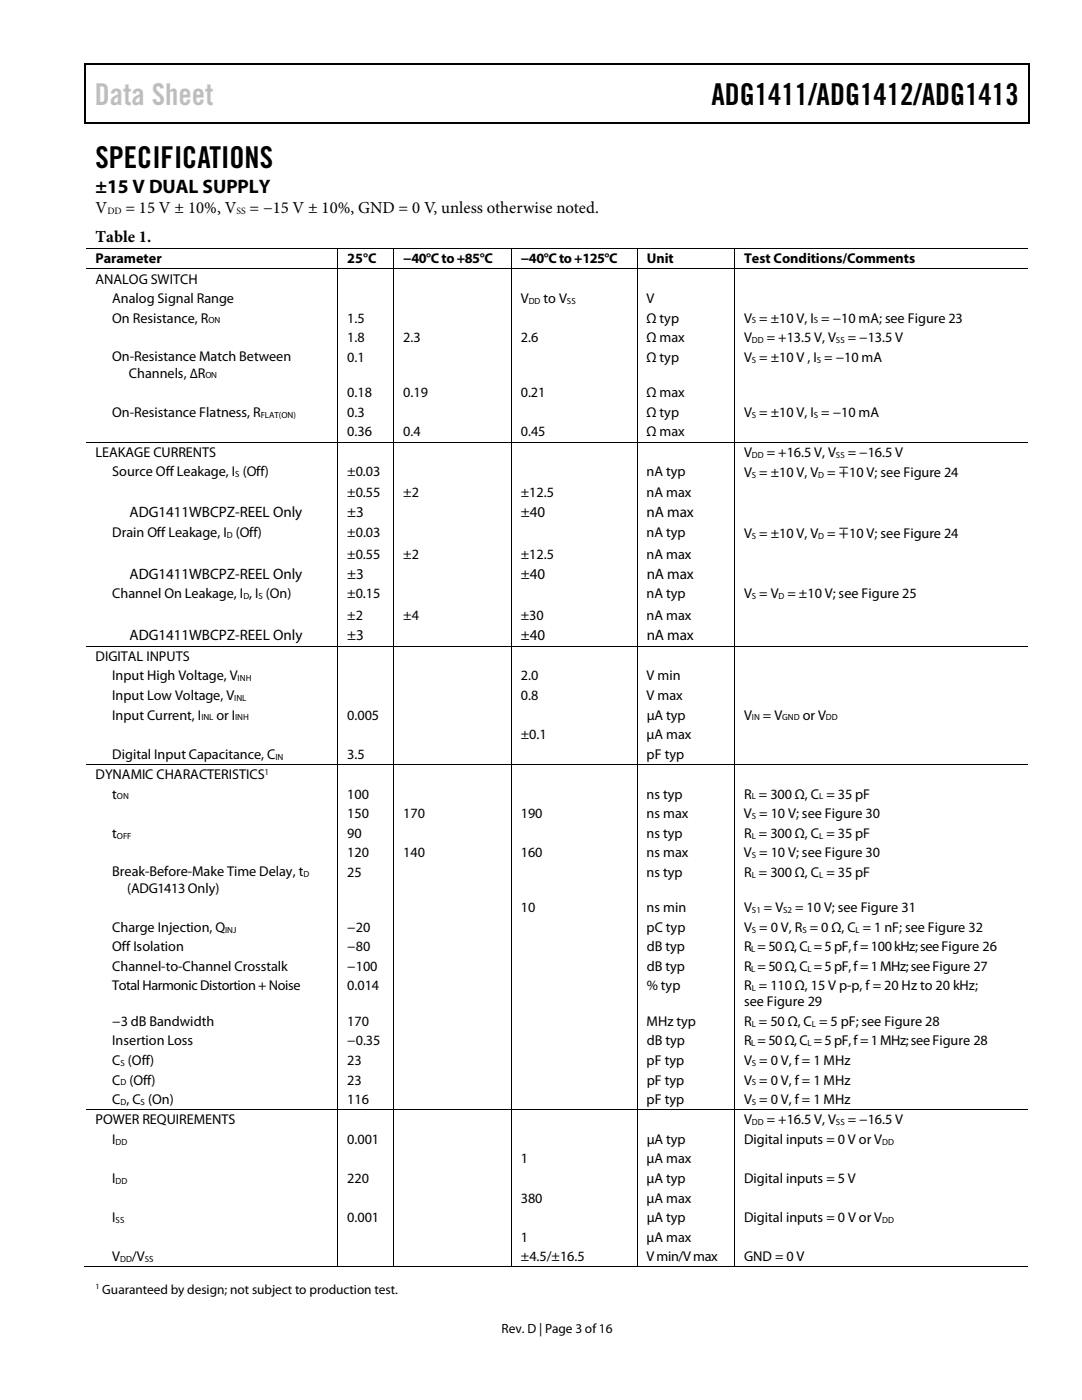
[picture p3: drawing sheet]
<svg xmlns="http://www.w3.org/2000/svg" width="216mm" height="279mm" viewBox="0 0 216 279" stroke-linecap="round" stroke-linejoin="round" font-family="sans-serif">
<defs><g id="words">
<text font-size="6" fill="#c1c1c1" x="18.9" y="20.9">Data Sheet</text>
<g font-size="6">
<text x="141.9" y="20.9">ADG1411/ADG1412/ADG1413</text>
<text x="19" y="33.6">SPECIFICATIONS</text>
</g>
<text font-size="3.9" x="19" y="38.5">±15 V DUAL SUPPLY</text>
<g font-size="3.3">
<text x="19" y="42.6">V</text>
<text x="25.1" y="42.6">= 15 V ± 10%, V</text>
<text x="49.8" y="42.6">= −15 V ± 10%, GND = 0 V, unless otherwise noted.</text>
<text x="19.1" y="48.3">Table 1.</text>
</g>
<g font-size="3">
<text x="25.9" y="103.2">ADG1411WBCPZ-REEL Only</text>
<text x="69.3" y="103.2">±3</text>
<text x="103.9" y="103.2">±40</text>
<text x="129" y="103.2">nA max</text>
<text x="25.9" y="115.5">ADG1411WBCPZ-REEL Only</text>
<text x="69.3" y="115.5">±3</text>
<text x="103.9" y="115.5">±40</text>
<text x="129" y="115.5">nA max</text>
<text x="25.9" y="127.8">ADG1411WBCPZ-REEL Only</text>
<text x="69.3" y="127.8">±3</text>
<text x="103.9" y="127.8">±40</text>
<text x="129" y="127.8">nA max</text>
</g>
<g font-size="2.8">
<text x="19" y="52.5">Parameter</text>
<text x="69.3" y="52.5">25°C</text>
<text x="80.5" y="52.5">−40°C to +85°C</text>
<text x="103.9" y="52.5">−40°C to +125°C</text>
<text x="129" y="52.5">Unit</text>
<text x="148.5" y="52.5">Test Conditions/Comments</text>
<text x="19" y="56.6">ANALOG SWITCH</text>
<text x="22.4" y="60.5">Analog Signal Range</text>
<text x="22.4" y="64.4">On Resistance, R</text>
<text x="69.3" y="64.4">1.5</text>
<text x="103.9" y="60.5">V</text>
<text x="108.5" y="60.5">to V</text>
<text x="129" y="60.5">V</text>
<text x="129" y="64.4">Ω typ</text>
<text x="148.5" y="64.4">V = ±10 V, I = −10 mA; see Figure 23</text>
<text x="69.3" y="68.3">1.8</text>
<text x="80.5" y="68.3">2.3</text>
<text x="103.9" y="68.3">2.6</text>
<text x="129" y="68.3">Ω max</text>
<text x="148.5" y="68.3">V</text>
<text x="153" y="68.3">= +13.5 V, V</text>
<text x="169.2" y="68.3">= −13.5 V</text>
<text x="22.4" y="72.1">On-Resistance Match Between</text>
<text x="25.7" y="75.4">Channels, ∆R</text>
<text x="69.3" y="72.2">0.1</text>
<text x="129" y="72.2">Ω typ</text>
<text x="148.5" y="72.2">V = ±10 V , I = −10 mA</text>
<text x="22.4" y="83.2">On-Resistance Flatness, R</text>
<text x="69.3" y="79.3">0.18</text>
<text x="69.3" y="83.2">0.3</text>
<text x="80.5" y="79.3">0.19</text>
<text x="103.9" y="79.3">0.21</text>
<text x="129" y="79.3">Ω max</text>
<text x="129" y="83.2">Ω typ</text>
<text x="148.5" y="83.2">V = ±10 V, I = −10 mA</text>
<text x="69.3" y="87.1">0.36</text>
<text x="80.5" y="87.1">0.4</text>
<text x="103.9" y="87.1">0.45</text>
<text x="129" y="87.1">Ω max</text>
<text x="19" y="91.1">LEAKAGE CURRENTS</text>
<text x="22.4" y="95">Source Off Leakage, I (Off)</text>
<text x="69.3" y="95">±0.03</text>
<text x="129" y="95">nA typ</text>
<text x="148.5" y="95.2">V = ±10 V, V = ∓10 V; see Figure 24</text>
<text x="148.5" y="91.1">V</text>
<text x="153" y="91.1">= +16.5 V, V</text>
<text x="169.2" y="91.1">= −16.5 V</text>
<text x="69.3" y="99.1">±0.55</text>
<text x="80.5" y="99.1">±2</text>
<text x="103.9" y="99.1">±12.5</text>
<text x="129" y="99.1">nA max</text>
<text x="22.4" y="107.1">Drain Off Leakage, I (Off)</text>
<text x="69.3" y="107.1">±0.03</text>
<text x="129" y="107.1">nA typ</text>
<text x="148.5" y="107.3">V = ±10 V, V = ∓10 V; see Figure 24</text>
<text x="69.3" y="111.5">±0.55</text>
<text x="80.5" y="111.5">±2</text>
<text x="103.9" y="111.5">±12.5</text>
<text x="129" y="111.5">nA max</text>
<text x="22.4" y="119.4">Channel On Leakage, I , I (On)</text>
<text x="69.3" y="119.4">±0.15</text>
<text x="129" y="119.4">nA typ</text>
<text x="148.5" y="119.4">V = V = ±10 V; see Figure 25</text>
<text x="69.3" y="123.7">±2</text>
<text x="80.5" y="123.7">±4</text>
<text x="103.9" y="123.7">±30</text>
<text x="129" y="123.7">nA max</text>
<text x="19" y="131.9">DIGITAL INPUTS</text>
<text x="22.4" y="135.8">Input High Voltage, V</text>
<text x="103.9" y="135.8">2.0</text>
<text x="129" y="135.8">V min</text>
<text x="22.4" y="139.7">Input Low Voltage, V</text>
<text x="22.4" y="143.6">Input Current, I</text>
<text x="43.2" y="143.6">or I</text>
<text x="69.3" y="143.6">0.005</text>
<text x="103.9" y="139.7">0.8</text>
<text x="129" y="139.7">V max</text>
<text x="129" y="143.6">µA typ</text>
<text x="148.5" y="143.6">V</text>
<text x="152.2" y="143.6">= V</text>
<text x="160.2" y="143.6">or V</text>
<text x="103.9" y="147.5">±0.1</text>
<text x="129" y="147.5">µA max</text>
<text x="19" y="155.5">DYNAMIC CHARACTERISTICS</text>
<text x="22.4" y="151.4">Digital Input Capacitance, C</text>
<text x="69.3" y="151.4">3.5</text>
<text x="129" y="151.4">pF typ</text>
<text x="22.4" y="159.4">t</text>
<text x="69.3" y="159.4">100</text>
<text x="129" y="159.4">ns typ</text>
<text x="148.5" y="159.4">R = 300 Ω, C = 35 pF</text>
<text x="22.4" y="167.2">t</text>
<text x="69.3" y="163.3">150</text>
<text x="69.3" y="167.2">90</text>
<text x="80.5" y="163.3">170</text>
<text x="103.9" y="163.3">190</text>
<text x="129" y="163.3">ns max</text>
<text x="129" y="167.2">ns typ</text>
<text x="148.5" y="163.3">V = 10 V; see Figure 30</text>
<text x="148.5" y="167.2">R = 300 Ω, C = 35 pF</text>
<text x="69.3" y="171.1">120</text>
<text x="80.5" y="171.1">140</text>
<text x="103.9" y="171.1">160</text>
<text x="129" y="171.1">ns max</text>
<text x="148.5" y="171.1">V = 10 V; see Figure 30</text>
<text x="22.4" y="174.9">Break-Before-Make Time Delay, t</text>
<text x="25.4" y="178.1">(ADG1413 Only)</text>
<text x="69.3" y="175">25</text>
<text x="129" y="175">ns typ</text>
<text x="148.5" y="175">R = 300 Ω, C = 35 pF</text>
<text x="22.4" y="186">Charge Injection, Q</text>
<text x="69.3" y="186">−20</text>
<text x="103.9" y="182.1">10</text>
<text x="129" y="182.1">ns min</text>
<text x="129" y="186">pC typ</text>
<text x="148.5" y="186">V = 0 V, R = 0 Ω, C = 1 nF; see Figure 32</text>
<text x="148.5" y="182.1">V</text>
<text x="152.4" y="182.1">= V</text>
<text x="158.7" y="182.1">= 10 V; see Figure 31</text>
<text x="22.4" y="189.9">Off Isolation</text>
<text x="69.3" y="189.9">−80</text>
<text x="129" y="189.9">dB typ</text>
<text x="148.5" y="189.9">R = 50 Ω, C = 5 pF, f = 100 kHz; seeFigure 26</text>
<text x="22.4" y="193.8">Channel-to-Channel Crosstalk</text>
<text x="22.4" y="197.7">Total Harmonic Distortion + Noise</text>
<text x="69.3" y="193.8">−100</text>
<text x="69.3" y="197.7">0.014</text>
<text x="129" y="193.8">dB typ</text>
<text x="129" y="197.7">% typ</text>
<text x="148.5" y="193.8">R = 50Ω, C = 5 pF, f = 1 MHz; seeFigure 27</text>
<text x="148.5" y="197.6">R = 110 Ω, 15 V p-p, f = 20 Hz to 20 kHz;</text>
<text x="148.5" y="200.8">see Figure 29</text>
<text x="22.4" y="204.7">−3 dB Bandwidth</text>
<text x="22.4" y="208.6">Insertion Loss</text>
<text x="69.3" y="204.7">170</text>
<text x="69.3" y="208.6">−0.35</text>
<text x="129" y="204.7">MHz typ</text>
<text x="129" y="208.6">dB typ</text>
<text x="148.5" y="204.7">R = 50 Ω, C = 5 pF; see Figure 28</text>
<text x="148.5" y="208.6">R = 50 Ω, C = 5 pF, f = 1 MHz; seeFigure 28</text>
<text x="22.4" y="212.5">C (Off)</text>
<text x="69.3" y="212.5">23</text>
<text x="129" y="212.5">pF typ</text>
<text x="148.5" y="212.5">V = 0 V, f = 1 MHz</text>
<text x="22.4" y="216.5">C (Off)</text>
<text x="22.4" y="220.3">C , C (On)</text>
<text x="69.3" y="220.3">116</text>
<text x="69.3" y="216.5">23</text>
<text x="129" y="220.3">pF typ</text>
<text x="129" y="216.5">pF typ</text>
<text x="148.5" y="220.3">V = 0 V, f = 1 MHz</text>
<text x="148.5" y="216.5">V = 0 V, f = 1 MHz</text>
<text x="19" y="224.4">POWER REQUIREMENTS</text>
<text x="148.5" y="224.4">V</text>
<text x="153" y="224.4">= +16.5 V, V</text>
<text x="169.2" y="224.4">= −16.5 V</text>
<text x="22.4" y="228.3">I</text>
<text x="69.3" y="228.3">0.001</text>
<text x="103.9" y="232.2">1</text>
<text x="129" y="232.2">µA max</text>
<text x="129" y="228.3">µA typ</text>
<text x="148.5" y="228.3">Digital inputs = 0 V or V</text>
<text x="22.4" y="236.1">I</text>
<text x="69.3" y="236.1">220</text>
<text x="103.9" y="240">380</text>
<text x="129" y="240">µA max</text>
<text x="129" y="236.1">µA typ</text>
<text x="148.5" y="236.1">Digital inputs = 5 V</text>
<text x="22.4" y="243.9">I</text>
<text x="69.3" y="243.9">0.001</text>
<text x="129" y="243.9">µA typ</text>
<text x="148.5" y="243.9">Digital inputs = 0 V or V</text>
<text x="22.4" y="251.7">V</text>
<text x="26.3" y="251.7">/V</text>
<text x="103.9" y="247.8">1</text>
<text x="103.9" y="251.7">±4.5/±16.5</text>
<text x="129" y="247.8">µA max</text>
<text x="129" y="251.7">V min/V max</text>
<text x="148.5" y="251.7">GND = 0 V</text>
</g>
<g font-size="2.7">
<text x="20.4" y="258.2">Guaranteed by design; not subject to production test.</text>
<text x="100.1" y="266">Rev. D | Page 3 of16</text>
</g>
<g font-size="1.9">
<text x="21.4" y="42.8">DD</text>
<text x="47.2" y="42.8">SS</text>
</g>
<g font-size="1.8">
<text x="41.6" y="64.6">ON</text>
<text x="105.5" y="60.7">DD</text>
<text x="113.1" y="60.7">SS</text>
<text x="150" y="64.6">S</text>
<text x="162.4" y="64.6">S</text>
<text x="150" y="68.5">DD</text>
<text x="166.8" y="68.5">SS</text>
<text x="41" y="75.5">ON</text>
<text x="150" y="72.3">S</text>
<text x="163" y="72.3">S</text>
<text x="52" y="83.4">FLAT(ON)</text>
<text x="150" y="83.4">S</text>
<text x="162.4" y="83.4">S</text>
<text x="46.9" y="95.2">S</text>
<text x="150" y="91.3">DD</text>
<text x="150" y="95.4">S</text>
<text x="163.3" y="95.4">D</text>
<text x="166.8" y="91.3">SS</text>
<text x="45.3" y="107.3">D</text>
<text x="150" y="107.5">S</text>
<text x="163.3" y="107.5">D</text>
<text x="48.6" y="119.6">D</text>
<text x="51.6" y="119.6">S</text>
<text x="150" y="119.6">S</text>
<text x="155.4" y="119.6">D</text>
<text x="47.4" y="136">INH</text>
<text x="40.2" y="143.8">INL</text>
<text x="46.7" y="139.9">INL</text>
<text x="46.9" y="143.8">INH</text>
<text x="150" y="143.8">IN</text>
<text x="156.1" y="143.8">GND</text>
<text x="164.8" y="143.8">DD</text>
<text x="52.8" y="154.6">1</text>
<text x="54.9" y="151.6">IN</text>
<text x="23.3" y="159.6">ON</text>
<text x="150" y="159.6">L</text>
<text x="163.4" y="159.6">L</text>
<text x="23.3" y="167.3">OFF</text>
<text x="150" y="167.3">L</text>
<text x="150" y="163.4">S</text>
<text x="163.4" y="167.3">L</text>
<text x="150" y="171.2">S</text>
<text x="60.5" y="175.1">D</text>
<text x="150" y="175.1">L</text>
<text x="163.4" y="175.1">L</text>
<text x="150" y="182.2">S1</text>
<text x="156.3" y="182.2">S2</text>
<text x="45" y="186.1">INJ</text>
<text x="149.9" y="190">L</text>
<text x="150" y="186.1">S</text>
<text x="160.1" y="186.1">S</text>
<text x="161.1" y="190">L</text>
<text x="170.7" y="186.1">L</text>
<text x="149.9" y="193.9">L</text>
<text x="150" y="197.8">L</text>
<text x="161.1" y="193.9">L</text>
<text x="149.9" y="208.8">L</text>
<text x="150" y="204.9">L</text>
<text x="161.1" y="208.8">L</text>
<text x="162" y="204.9">L</text>
<text x="24" y="212.7">S</text>
<text x="150" y="212.7">S</text>
<text x="24" y="216.6">D</text>
<text x="24" y="220.5">D</text>
<text x="28.1" y="220.5">S</text>
<text x="150" y="216.6">S</text>
<text x="150" y="220.5">S</text>
<text x="150" y="224.6">DD</text>
<text x="166.8" y="224.6">SS</text>
<text x="23.1" y="228.5">DD</text>
<text x="176" y="228.5">DD</text>
<text x="23.1" y="236.3">DD</text>
<text x="23.1" y="244.1">SS</text>
<text x="176" y="244.1">DD</text>
<text x="24" y="251.8">DD</text>
<text x="28.9" y="251.8">SS</text>
</g>
<text font-size="1.6" x="19" y="257.3">1</text>
</g></defs>
<g fill="#000">
<path d="M16.9 12.7h.2v1h-.2zM16.9 12.7h.2v.3h-.2zM82.5 12.7h.3v.3h-.3zM205.1 12.7h.3v1h-.3zM205.1 12.7h.3v.3h-.3zM16.9 24.4h.2v.2h-.2zM82.3 24.4h.2v.2h-.2zM205.1 24.4h.3v.2h-.3zM67.3 49.5h.2v.2h-.2zM67.3 53.6h.2v.2h-.2zM78.5 49.5h.2v.2h-.2zM78.5 53.6h.2v.2h-.2z"/>
<path d="M101.9 49.5h.2v.2h-.2zM101.9 53.6h.2v.2h-.2zM127 49.5h.2v.2h-.2zM127 53.6h.2v.2h-.2zM146.5 49.5h.2v.2h-.2zM146.5 53.6h.2v.2h-.2zM67.3 88.1h.2v.2h-.2zM78.5 88.1h.2v.2h-.2zM101.9 88.1h.2v.2h-.2zM127 88.1h.2v.2h-.2zM146.5 88.1h.2v.2h-.2zM67.3 128.9h.2v.2h-.2z"/>
<path d="M78.5 128.9h.2v.2h-.2zM101.9 128.9h.2v.2h-.2zM127 128.9h.2v.2h-.2zM146.5 128.9h.2v.2h-.2zM67.3 152.5h.2v.2h-.2zM78.5 152.5h.2v.2h-.2zM101.9 152.5h.2v.2h-.2zM127 152.5h.2v.2h-.2zM146.5 152.5h.2v.2h-.2zM67.3 221.4h.2v.2h-.2zM78.5 221.4h.2v.2h-.2zM101.9 221.4h.2v.2h-.2z"/>
<path d="M127 221.4h.2v.2h-.2zM146.5 221.4h.2v.2h-.2zM67.3 252.8h.2v.1h-.2zM78.5 252.8h.2v.1h-.2zM101.9 252.8h.2v.1h-.2zM127 252.8h.2v.1h-.2zM146.5 252.8h.2v.1h-.2z"/>
</g>
<path d="M17 13.7v10.7M17.1 12.8h65.4M82.8 12.8h122.3M205.2 13.7v10.7M17.1 24.5h188" fill="none" stroke="#000" stroke-width=".25"/>
<g fill="none" stroke="#000" stroke-width=".2">
<path d="M17.1 49.6h50.2M17.1 53.7h50.2M67.4 49.7v3.9M67.4 53.8v34.3M67.5 49.6h11M67.5 53.7h11M78.6 49.7v3.9M78.6 53.8v34.3M78.7 49.6h23.2M78.7 53.7h23.2M102 49.7v3.9M102 53.8v34.3"/>
<path d="M102.1 49.6h24.9M102.1 53.7h24.9M127.1 49.7v3.9M127.1 53.8v34.3M127.2 49.6h19.3M127.2 53.7h19.3M146.6 49.7v3.9M146.6 53.8v34.3M146.7 49.6h58.4M146.7 53.7h58.4M17.1 88.2h50.2M67.4 88.3v40.6"/>
<path d="M67.5 88.2h11M78.6 88.3v40.6M78.7 88.2h23.2M102 88.3v40.6M102.1 88.2h24.9M127.1 88.3v40.6M127.2 88.2h19.3M146.6 88.3v40.6M146.7 88.2h58.4M17.1 129h50.2M67.4 129.1v23.4M67.5 129h11"/>
<path d="M78.6 129.1v23.4M78.7 129h23.2M102 129.1v23.4M102.1 129h24.9M127.1 129.1v23.4M127.2 129h19.3M146.6 129.1v23.4M146.7 129h58.4M17.1 152.6h50.2M67.4 152.7v68.7M67.5 152.6h11M78.6 152.7v68.7"/>
<path d="M78.7 152.6h23.2M102 152.7v68.7M102.1 152.6h24.9M127.1 152.7v68.7M127.2 152.6h19.3M146.6 152.7v68.7M146.7 152.6h58.4M17.1 221.5h50.2M67.4 221.6v31.2M67.5 221.5h11M78.6 221.6v31.2M78.7 221.5h23.2"/>
<path d="M102 221.6v31.2M102.1 221.5h24.9M127.1 221.6v31.2M127.2 221.5h19.3M146.6 221.6v31.2M146.7 221.5h58.4M16.9 252.9h50.4M67.5 252.9h11M78.7 252.9h23.2M102.1 252.9h24.9M127.2 252.9h19.3M146.7 252.9h58.4"/>
</g>
<use href="#words"/>
</svg>
